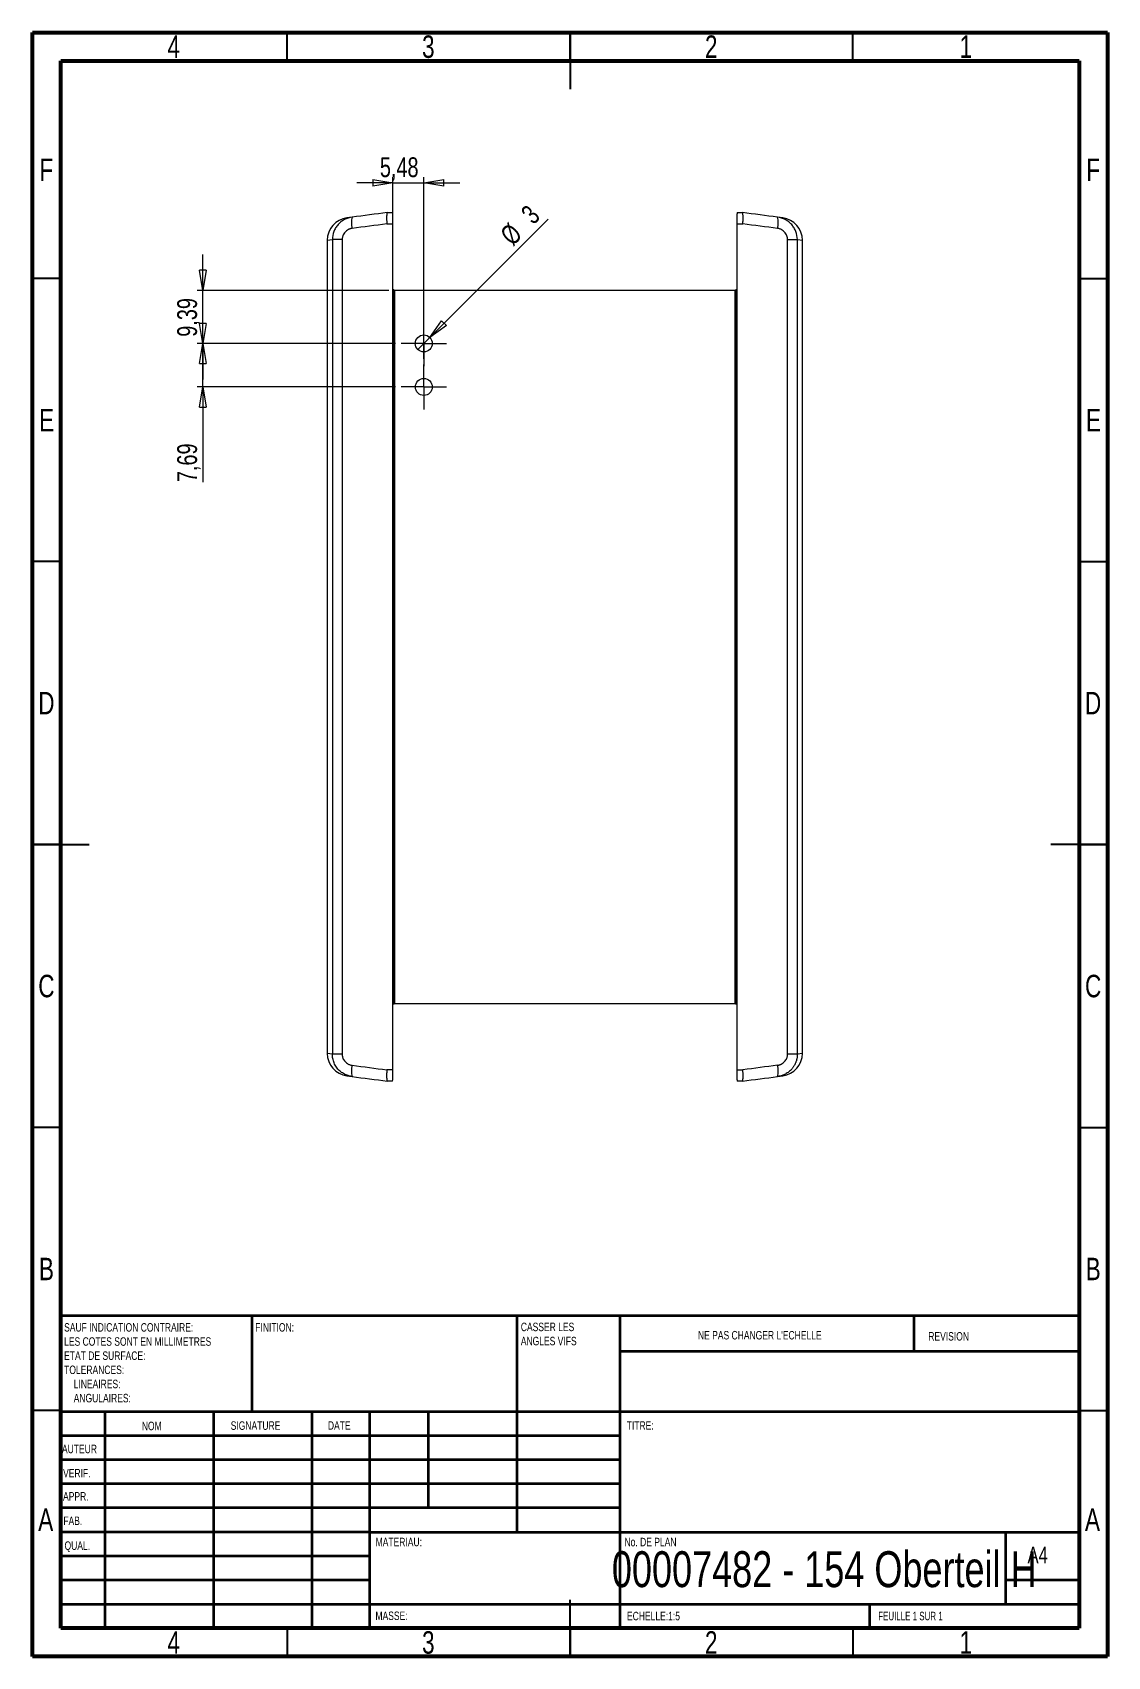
# Model space of a CAD drawing. Header units: millimetres. Extents: x 15 to 205, y 5 to 292.
import ezdxf

# ---------------------------------------------------------------- set-up
doc = ezdxf.new("R2010")
doc.units = ezdxf.units.MM
doc.styles.add('SLDTEXTSTYLE0', font='TXT', dxfattribs={"width": 0.75})
doc.styles.add('SLDTEXTSTYLE1', font='TXT', dxfattribs={"width": 0.7})
doc.dimstyles.new('SLDDIMSTYLE0', dxfattribs={"dimtxt": 3.5, "dimasz": 3.556, "dimexe": 0, "dimexo": 0.0625, "dimgap": 0.875, "dimtad": 1, "dimrnd": 1e-09, "dimzin": 12, "dimdsep": 46, "dimtxsty": 'SLDTEXTSTYLE0', "dimblk1": 'NONE', "dimblk2": 'CLOSED', "dimsah": 1, "dimcen": 0, "dimadec": 0, "dimazin": 3, "dimtfac": 1, "dimtmove": 0, "dimatfit": 3, "dimldrblk": 'NONE', "dimfxl": 1, "dimfrac": 2, "dimtolj": 1, "dimtzin": 12, "dimarcsym": 0})
doc.dimstyles.new('SLDDIMSTYLE1', dxfattribs={"dimtxt": 3.5, "dimasz": 3.556, "dimexe": 0, "dimexo": 0.0625, "dimgap": 0.875, "dimtad": 1, "dimrnd": 1e-09, "dimzin": 12, "dimdsep": 46, "dimtxsty": 'SLDTEXTSTYLE0', "dimblk1": 'CLOSED', "dimblk2": 'CLOSED', "dimsah": 1, "dimcen": 0.09, "dimadec": 0, "dimazin": 3, "dimtfac": 1, "dimtmove": 0, "dimatfit": 0, "dimldrblk": 'CLOSED', "dimfxl": 1, "dimfrac": 2, "dimtolj": 1, "dimtzin": 12, "dimarcsym": 0})

msp = doc.modelspace()

# ---------------------------------------------------------------- texts
at = {"color": 7, "linetype": 'Continuous', "lineweight": 0}
for s, insert, char_height, attachment_point, style in [('4', (39.96, 291.474), 3.969, 2, 'SLDTEXTSTYLE0'), ('3', (84.96, 291.474), 3.969, 2, 'SLDTEXTSTYLE0'), ('2', (134.96, 291.474), 3.969, 2, 'SLDTEXTSTYLE0'), ('1', (179.96, 291.474), 3.969, 2, 'SLDTEXTSTYLE0'), ('F', (17.458, 269.724), 3.969, 2, 'SLDTEXTSTYLE0'), ('F', (202.458, 269.724), 3.969, 2, 'SLDTEXTSTYLE0'), ('E', (17.508, 225.474), 3.969, 2, 'SLDTEXTSTYLE0'), ('E', (202.508, 225.474), 3.969, 2, 'SLDTEXTSTYLE0'), ('D', (17.453, 175.474), 3.969, 2, 'SLDTEXTSTYLE0'), ('D', (202.453, 175.474), 3.969, 2, 'SLDTEXTSTYLE0'), ('C', (17.459, 125.474), 3.969, 2, 'SLDTEXTSTYLE0'), ('C', (202.459, 125.474), 3.969, 2, 'SLDTEXTSTYLE0'), ('B', (17.471, 75.474), 3.969, 2, 'SLDTEXTSTYLE0'), ('B', (202.471, 75.474), 3.969, 2, 'SLDTEXTSTYLE0'), ('FINITION:', (54.371, 63.919), 1.5, 1, 'SLDTEXTSTYLE0'), ("NE PAS CHANGER L'ECHELLE", (132.615, 62.533), 1.5, 1, 'SLDTEXTSTYLE0'), ('REVISION', (173.328, 62.335), 1.5, 1, 'SLDTEXTSTYLE0'), ('NOM', (34.322, 46.501), 1.5, 1, 'SLDTEXTSTYLE0'), ('SIGNATURE', (50.034, 46.562), 1.5, 1, 'SLDTEXTSTYLE0'), ('DATE', (67.215, 46.576), 1.5, 1, 'SLDTEXTSTYLE0'), ('TITRE:', (120.028, 46.576), 1.5, 1, 'SLDTEXTSTYLE0'), ('AUTEUR', (20.212, 42.43), 1.5, 1, 'SLDTEXTSTYLE0'), ('VERIF.', (20.41, 38.154), 1.5, 1, 'SLDTEXTSTYLE0'), ('APPR.', (20.402, 34.064), 1.5, 1, 'SLDTEXTSTYLE0'), ('A', (17.34, 31.168), 3.969, 2, 'SLDTEXTSTYLE0'), ('FAB.', (20.455, 29.734), 1.5, 1, 'SLDTEXTSTYLE0'), ('A', (202.34, 31.168), 3.969, 2, 'SLDTEXTSTYLE0'), ('MATERIAU:', (75.646, 25.986), 1.5, 1, 'SLDTEXTSTYLE0'), ('No. DE PLAN', (119.631, 25.986), 1.5, 1, 'SLDTEXTSTYLE0'), ('QUAL.', (20.669, 25.35), 1.5, 1, 'SLDTEXTSTYLE0'), ('00007482 - 154 Oberteil H', (154.935, 23.607), 6.35, 2, 'SLDTEXTSTYLE0'), ('A4', (190.871, 24.406), 2.9104, 1, 'SLDTEXTSTYLE0'), ('MASSE:', (75.618, 12.949), 1.4986, 1, 'SLDTEXTSTYLE0'), ('ECHELLE:1:5', (120.074, 12.9), 1.5, 1, 'SLDTEXTSTYLE0'), ('FEUILLE 1 SUR 1', (164.478, 12.9), 1.5, 1, 'SLDTEXTSTYLE1'), ('4', (39.96, 9.474), 3.969, 2, 'SLDTEXTSTYLE0'), ('3', (84.96, 9.474), 3.969, 2, 'SLDTEXTSTYLE0'), ('2', (134.96, 9.474), 3.969, 2, 'SLDTEXTSTYLE0'), ('1', (179.96, 9.474), 3.969, 2, 'SLDTEXTSTYLE0')]:
    msp.add_mtext(s, dxfattribs=dict(at, insert=insert, char_height=char_height, attachment_point=attachment_point, style=style))

# ---------------------------------------------------------------- blocks, each defined once
blk = doc.blocks.new('SW_NOTE_0')
at = {"color": 0, "linetype": 'Continuous', "lineweight": 0, "char_height": 1.5, "attachment_point": 1, "style": 'SLDTEXTSTYLE0'}
for s, insert in [('SAUF INDICATION CONTRAIRE:', (0, 1.93)), ('LES COTES SONT EN MILLIMETRES', (0, -0.57)), ('TOLERANCES:', (0, -5.57)), ('ETAT DE SURFACE:', (0, -3.07)), ('LINEAIRES:', (1.69, -8.07)), ('ANGULAIRES:', (1.69, -10.57))]:
    blk.add_mtext(s, dxfattribs=dict(at, insert=insert))
blk = doc.blocks.new('SW_NOTE_1')
at = {"color": 0, "linetype": 'Continuous', "lineweight": 0, "char_height": 1.5, "attachment_point": 1, "style": 'SLDTEXTSTYLE0'}
for s, insert in [('CASSER LES', (0, 1.93)), ('ANGLES VIFS', (0, -0.57))]:
    blk.add_mtext(s, dxfattribs=dict(at, insert=insert))
blk = doc.blocks.new('_CLOSED')
at = {"color": 0, "linetype": 'ByBlock', "lineweight": -2}
for p, q in [((-1, 0.166667), (0, 0)), ((-1, 0.166667), (-1, -0.166667)), ((0, 0), (-1, -0.166667)), ((0, 0), (-1, 0))]:
    blk.add_line(p, q, dxfattribs=at)
blk = doc.blocks.new('_D')
at = {"color": 7, "linetype": 'Continuous', "lineweight": 0}
for q in [(106.12, 259), (83.1, 235.98)]:
    blk.add_line((85.22, 238.1), q, dxfattribs=at)
at = {"color": 7, "linetype": 'Continuous', "lineweight": 0, "xscale": 3.556, "yscale": 3.556, "rotation": 225}
blk.add_blockref('_CLOSED', (85.22, 238.1, -18.88), dxfattribs=at)
at = {"color": 7, "linetype": 'Continuous', "lineweight": 0, "char_height": 3.5, "attachment_point": 1, "rotation": 45, "style": 'SLDTEXTSTYLE0'}
for s, insert in [('3', (101.07, 260.38)), ('%%c', (97.38, 256.61))]:
    blk.add_mtext(s, dxfattribs=dict(at, insert=insert))
blk = doc.blocks.new('_NONE')
blk = doc.blocks.new('_D_1')
at = {"color": 7, "linetype": 'Continuous', "lineweight": 0}
for p, q in [((45.09, 246.43), (45.09, 252.78)), ((77.99, 246.43), (44.09, 246.43)), ((45.09, 237.04), (45.09, 246.43)), ((79.16, 237.04), (44.09, 237.04)), ((45.09, 237.04), (45.09, 230.69))]:
    blk.add_line(p, q, dxfattribs=at)
at = {"color": 7, "linetype": 'Continuous', "lineweight": 0, "xscale": 3.556, "yscale": 3.556}
for p, rotation in [((45.09, 246.43, -18.88), 270), ((45.09, 237.04, -18.88), 90)]:
    blk.add_blockref('_CLOSED', p, dxfattribs=dict(at, rotation=rotation))
at = {"color": 7, "linetype": 'Continuous', "lineweight": 0, "insert": (40.58, 238.23), "char_height": 3.5, "attachment_point": 1, "rotation": 90, "style": 'SLDTEXTSTYLE0'}
blk.add_mtext('9,39', dxfattribs=at)
blk = doc.blocks.new('_D_2')
at = {"color": 7, "linetype": 'Continuous', "lineweight": 0}
for p, q in [((45.09, 237.04), (45.09, 243.39)), ((79.16, 237.04), (44.09, 237.04)), ((45.09, 229.35), (45.09, 237.04)), ((79.16, 229.35), (44.09, 229.35)), ((45.09, 229.35), (45.09, 212.54))]:
    blk.add_line(p, q, dxfattribs=at)
at = {"color": 7, "linetype": 'Continuous', "lineweight": 0, "xscale": 3.556, "yscale": 3.556}
for p, rotation in [((45.09, 237.04, -18.88), 270), ((45.09, 229.35, -18.88), 90)]:
    blk.add_blockref('_CLOSED', p, dxfattribs=dict(at, rotation=rotation))
at = {"color": 7, "linetype": 'Continuous', "lineweight": 0, "insert": (40.58, 212.54), "char_height": 3.5, "attachment_point": 1, "rotation": 90, "style": 'SLDTEXTSTYLE0'}
blk.add_mtext('7,69', dxfattribs=at)
blk = doc.blocks.new('_D_3')
at = {"color": 7, "linetype": 'Continuous', "lineweight": 0}
for p, q in [((78.69, 265.43), (72.34, 265.43)), ((78.69, 259.18), (78.69, 266.43)), ((78.69, 265.43), (84.16, 265.43)), ((84.16, 234.35), (84.16, 266.43)), ((84.16, 265.43), (90.51, 265.43))]:
    blk.add_line(p, q, dxfattribs=at)
at = {"color": 7, "linetype": 'Continuous', "lineweight": 0, "xscale": 3.556, "yscale": 3.556}
blk.add_blockref('_CLOSED', (78.69, 265.43, -18.88), dxfattribs=at)
at = {"color": 7, "linetype": 'Continuous', "lineweight": 0, "xscale": 3.556, "yscale": 3.556, "rotation": 180}
blk.add_blockref('_CLOSED', (84.16, 265.43, -18.88), dxfattribs=at)
at = {"color": 7, "linetype": 'Continuous', "lineweight": 0, "insert": (76.4, 269.94), "char_height": 3.5, "attachment_point": 1, "style": 'SLDTEXTSTYLE0'}
blk.add_mtext('5,48', dxfattribs=at)
blk = doc.blocks.new('SW_CENTERMARKSYMBOL_0')
at = {"color": 0, "linetype": 'Continuous', "lineweight": 0}
for p, q in [((0, 2.5), (0, 4)), ((-2.5, 0), (-4, 0)), ((0, 0), (-2.5, 0)), ((0, 0), (0, 2.5)), ((0, 0), (0, -2.5)), ((0, 0), (2.5, 0)), ((2.5, 0), (4, 0)), ((0, -2.5), (0, -4))]:
    blk.add_line(p, q, dxfattribs=at)
blk = doc.blocks.new('SW_CENTERMARKSYMBOL_1')
at = {"color": 0, "linetype": 'Continuous', "lineweight": 0}
for p, q in [((0, 2.5), (0, 4)), ((-2.5, 0), (-4, 0)), ((0, 0), (-2.5, 0)), ((0, 0), (0, 2.5)), ((0, 0), (0, -2.5)), ((0, 0), (2.5, 0)), ((2.5, 0), (4, 0)), ((0, -2.5), (0, -4))]:
    blk.add_line(p, q, dxfattribs=at)

# ---------------------------------------------------------------- dimensions: what is measured, and where the dimension line sits
at = {"color": 7, "linetype": 'Continuous', "lineweight": 0}
dim = msp.add_linear_dim(base=(84.165, 265.426), p1=(78.689, 258.178), p2=(84.165, 233.353), dimstyle='SLDDIMSTYLE1', dxfattribs=at)
dim.commit()
dim.dimension.update_dxf_attribs({"geometry": '_D_3', "text_midpoint": (80.927, 265.426), "dimtype": 160})
dim = msp.add_diameter_dim_2p(p1=(83.103, 235.979), p2=(85.224, 238.101), dimstyle='SLDDIMSTYLE0', dxfattribs=at)
dim.commit()
dim.dimension.update_dxf_attribs({"geometry": '_D', "text_midpoint": (103.439, 256.316), "dimtype": 163})
for base, p1, p2, picture, middle in [((45.089, 246.428), (80.163, 237.04), (78.989, 246.428), '_D_1', (45.089, 242.754)), ((45.089, 237.04), (80.165, 229.353), (80.163, 237.04), '_D_2', (45.089, 217.065))]:
    dim = msp.add_linear_dim(base=base, p1=p1, p2=p2, angle=90, dimstyle='SLDDIMSTYLE1', dxfattribs=at)
    dim.commit()
    dim.dimension.update_dxf_attribs({"geometry": picture, "text_midpoint": middle, "dimtype": 160})

# ---------------------------------------------------------------- linework, layer by layer
at = {"color": 7, "linetype": 'Continuous', "lineweight": 60}
for p, q in [((15, 5), (15, 292)), ((15, 292), (205, 292)), ((205, 292), (205, 5)), ((20, 10), (20, 287)), ((20, 287), (200, 287)), ((200, 287), (200, 10)), ((200, 10), (20, 10)), ((205, 5), (15, 5))]:
    msp.add_line(p, q, dxfattribs=at)
at = {"color": 7, "linetype": 'Continuous', "lineweight": 30}
for p, q in [((60, 287), (60, 292)), ((110, 292), (110, 282)), ((110, 287), (110, 292)), ((160, 287), (160, 292)), ((20, 248.5), (15, 248.5)), ((200, 248.5), (205, 248.5)), ((20, 198.5), (15, 198.5)), ((200, 198.5), (205, 198.5)), ((15, 148.5), (25, 148.5)), ((20, 148.5), (15, 148.5)), ((205, 148.5), (195, 148.5)), ((200, 148.5), (205, 148.5)), ((20, 98.5), (15, 98.5)), ((200, 98.5), (205, 98.5)), ((20, 48.5), (15, 48.5)), ((200, 48.5), (205, 48.5)), ((110, 5), (110, 15)), ((60, 10), (60, 5)), ((110, 10), (110, 5)), ((160, 10), (160, 5))]:
    msp.add_line(p, q, dxfattribs=at)
at = {"color": 7, "linetype": 'Continuous', "lineweight": 15}
for p, q in [((71.481, 259.359), (70.568, 259.239)), ((71.483, 259.359), (71.481, 259.359)), ((77.704, 260.178), (78.637, 260.178)), ((78.69, 246.511), (78.69, 258.371)), ((139.488, 258.371), (139.488, 246.511)), ((139.541, 260.178), (140.474, 260.178)), ((147.61, 259.239), (146.697, 259.359)), ((77.626, 258.178), (78.689, 258.178)), ((78.689, 108.678), (78.689, 258.178)), ((139.489, 258.178), (139.489, 108.678)), ((139.489, 258.178), (140.553, 258.178)), ((67.089, 255.273), (67.997, 255.392)), ((67.089, 255.273), (67.089, 111.584)), ((69.734, 255.392), (67.997, 255.392)), ((67.997, 255.392), (67.997, 111.464)), ((69.734, 255.392), (69.734, 111.464)), ((148.444, 111.464), (148.444, 255.392)), ((148.444, 255.392), (150.181, 255.392)), ((150.181, 111.464), (150.181, 255.392)), ((150.181, 255.392), (151.089, 255.273)), ((151.089, 111.584), (151.089, 255.273)), ((78.69, 246.511), (78.698, 246.503)), ((78.698, 246.503), (78.698, 120.354)), ((78.731, 246.503), (78.698, 246.503)), ((78.731, 246.503), (78.731, 120.354)), ((78.93, 120.37), (78.93, 246.487)), ((78.93, 246.487), (78.989, 246.428)), ((78.989, 246.428), (78.989, 120.428)), ((139.189, 246.428), (78.989, 246.428)), ((139.189, 246.428), (139.248, 246.487)), ((139.189, 120.428), (139.189, 246.428)), ((139.248, 246.487), (139.248, 120.37)), ((139.447, 120.354), (139.447, 246.503)), ((139.48, 246.503), (139.447, 246.503)), ((139.48, 246.503), (139.488, 246.511)), ((139.48, 120.354), (139.48, 246.503)), ((78.698, 120.354), (78.69, 120.346)), ((78.69, 108.486), (78.69, 120.346)), ((78.698, 120.354), (78.731, 120.354)), ((78.989, 120.428), (78.93, 120.37)), ((78.989, 120.428), (139.189, 120.428)), ((139.248, 120.37), (139.189, 120.428)), ((139.447, 120.354), (139.48, 120.354)), ((139.488, 120.346), (139.48, 120.354)), ((139.488, 120.346), (139.488, 108.486)), ((67.997, 111.464), (67.089, 111.584)), ((69.734, 111.464), (67.997, 111.464)), ((150.181, 111.464), (148.444, 111.464)), ((151.089, 111.584), (150.181, 111.464)), ((70.568, 107.618), (71.481, 107.498)), ((78.689, 108.678), (77.626, 108.678)), ((78.637, 106.678), (77.704, 106.678)), ((139.489, 108.678), (140.553, 108.678)), ((140.474, 106.678), (139.541, 106.678)), ((146.696, 107.497), (146.697, 107.498)), ((146.697, 107.498), (147.61, 107.618))]:
    msp.add_line(p, q, dxfattribs=at)
at = {"color": 7, "linetype": 'Continuous', "lineweight": 40}
for p, q in [((20, 65.25), (200, 65.25)), ((20, 65.25), (20, 10)), ((53.8, 48.25), (53.8, 65.25)), ((100.6, 65.25), (100.6, 27)), ((118.8, 65.25), (118.8, 10)), ((170.8, 58.875), (170.8, 65.25)), ((200, 58.875), (118.8, 58.875)), ((200, 48.25), (20, 48.25)), ((27.8, 48.25), (27.8, 10)), ((46.991, 48.25), (46.991, 10)), ((64.399, 48.25), (64.399, 10)), ((74.6, 10), (74.6, 48.25)), ((85, 31.25), (85, 48.25)), ((118.8, 44), (20, 44)), ((118.8, 39.75), (20, 39.75)), ((118.8, 35.5), (20, 35.5)), ((118.8, 31.25), (20, 31.25)), ((74.6, 27), (20, 27)), ((74.6, 27), (200, 27)), ((187, 14.25), (187, 27)), ((74.6, 22.75), (20, 22.75)), ((74.6, 18.5), (20, 18.5)), ((200, 18.5), (187, 18.5)), ((20, 14.25), (200, 14.25)), ((163, 10), (163, 14.25))]:
    msp.add_line(p, q, dxfattribs=at)
at = {"color": 7, "linetype": 'Continuous', "lineweight": 15}
for centre in [(84.163, 237.04), (84.165, 229.353)]:
    msp.add_circle(centre, 1.5, dxfattribs=at)
for centre, start, end in [((75.517, 258.389), 166.48092, 194.12015), ((142.662, 258.389), 345.87985, 13.51908), ((75.517, 108.468), 165.87985, 193.51908), ((142.662, 108.468), 346.48092, 14.12015)]:
    msp.add_arc(centre, 4.151, start, end, dxfattribs=at)
for centre, major_axis, ratio, start_param, end_param in [((71.091, 255.273), (-3.967, -0.522), 0.9996514, 4.712389, 6.1523307), ((147.088, 255.273), (3.967, -0.522), 0.9996514, 0.1308546, 1.5707963), ((78.731, 246.486), (0.2, 0), 0.0874887, 0.0872665, 1.5707963), ((139.447, 246.486), (0.2, 0), 0.0874887, 1.5707963, 3.0543262), ((78.731, 120.371), (0.2, 0), 0.0874887, 4.712389, 6.1959188), ((139.447, 120.371), (0.2, 0), 0.0874887, 3.2288591, 4.712389), ((71.091, 111.584), (-3.967, 0.522), 0.9996514, 0.1308546, 1.5707963), ((147.088, 111.584), (3.967, 0.522), 0.9996514, 4.712389, 6.1523307)]:
    msp.add_ellipse(centre, major_axis=major_axis, ratio=ratio, start_param=start_param, end_param=end_param, dxfattribs=at)
for points, knots in [([(71.481, 259.359), (71.005, 259.296), (70.547, 259.15), (69.909, 258.811), (69.709, 258.681), (69.334, 258.385), (69.158, 258.219), (68.839, 257.857), (68.697, 257.664), (68.45, 257.254), (68.343, 257.035), (68.086, 256.358), (67.997, 255.883), (67.997, 255.392)], [0, 0, 0, 0, 0.25, 0.25, 0.375, 0.375, 0.5, 0.5, 0.625, 0.625, 0.75, 0.75, 1, 1, 1, 1]), ([(77.703, 260.178), (77.698, 260.177), (77.689, 260.174), (77.676, 260.158), (77.663, 260.133), (77.652, 260.098), (77.641, 260.054), (77.63, 260), (77.621, 259.936), (77.613, 259.862), (77.605, 259.779), (77.599, 259.686), (77.594, 259.581), (77.591, 259.46), (77.589, 259.315), (77.589, 259.144), (77.592, 258.943), (77.598, 258.713), (77.609, 258.455), (77.62, 258.273), (77.626, 258.178)], [0, 0, 0, 0, 0.04298703, 0.08646225, 0.13042651, 0.17488066, 0.21982551, 0.26526184, 0.31119041, 0.35761196, 0.40452722, 0.45193688, 0.49984161, 0.55163987, 0.60999091, 0.674894, 0.74634802, 0.82435154, 0.90890285, 1, 1, 1, 1]), ([(78.69, 258.371), (78.689, 258.619), (78.688, 258.857), (78.683, 259.188), (78.681, 259.292), (78.677, 259.487), (78.675, 259.579), (78.67, 259.744), (78.668, 259.817), (78.662, 259.945), (78.659, 260.001), (78.65, 260.132), (78.644, 260.178), (78.637, 260.178)], [0, 0, 0, 0, 0.25, 0.25, 0.375, 0.375, 0.5, 0.5, 0.625, 0.625, 0.75, 0.75, 1, 1, 1, 1]), ([(139.541, 260.178), (139.534, 260.178), (139.528, 260.133), (139.519, 260.001), (139.516, 259.947), (139.511, 259.819), (139.508, 259.744), (139.503, 259.579), (139.501, 259.489), (139.497, 259.294), (139.495, 259.188), (139.491, 258.859), (139.489, 258.619), (139.488, 258.371)], [0, 0, 0, 0, 0.25, 0.25, 0.375, 0.375, 0.5, 0.5, 0.625, 0.625, 0.75, 0.75, 1, 1, 1, 1]), ([(140.553, 258.178), (140.556, 258.227), (140.562, 258.321), (140.569, 258.46), (140.575, 258.592), (140.58, 258.717), (140.583, 258.835), (140.586, 258.946), (140.588, 259.05), (140.589, 259.147), (140.589, 259.236), (140.589, 259.318), (140.588, 259.394), (140.587, 259.463), (140.586, 259.525), (140.582, 259.63), (140.575, 259.767), (140.561, 259.916), (140.544, 260.032), (140.523, 260.114), (140.501, 260.166), (140.484, 260.174), (140.476, 260.178)], [0, 0, 0, 0, 0.0463957, 0.0911524, 0.1342702, 0.175749, 0.2155888, 0.2537895, 0.2903511, 0.3252736, 0.358557, 0.3902013, 0.4202066, 0.4485728, 0.4753, 0.5003884, 0.5877876, 0.6735287, 0.7576158, 0.8400536, 0.9208466, 1, 1, 1, 1]), ([(150.181, 255.392), (150.181, 255.883), (150.093, 256.358), (149.836, 257.035), (149.729, 257.254), (149.481, 257.664), (149.339, 257.857), (149.02, 258.219), (148.844, 258.385), (148.469, 258.681), (148.269, 258.811), (147.631, 259.15), (147.174, 259.296), (146.697, 259.359)], [0, 0, 0, 0, 0.25, 0.25, 0.375, 0.375, 0.5, 0.5, 0.625, 0.625, 0.75, 0.75, 1, 1, 1, 1]), ([(71.491, 257.376), (71.444, 257.369), (71.348, 257.355), (71.208, 257.32), (71.071, 257.277), (70.937, 257.224), (70.742, 257.13), (70.498, 256.973), (70.233, 256.725), (70.016, 256.433), (69.873, 256.142), (69.788, 255.873), (69.743, 255.635), (69.737, 255.473), (69.734, 255.392)], [0, 0, 0, 0, 0.05033479, 0.10026758, 0.15004704, 0.19992413, 0.25014833, 0.37521797, 0.49996428, 0.62499764, 0.74974065, 0.83342401, 0.91641585, 1, 1, 1, 1]), ([(148.444, 255.392), (148.443, 255.441), (148.441, 255.538), (148.425, 255.682), (148.398, 255.825), (148.361, 255.965), (148.291, 256.171), (148.162, 256.433), (147.945, 256.724), (147.681, 256.973), (147.409, 257.147), (147.154, 257.263), (146.924, 257.337), (146.766, 257.363), (146.687, 257.376)], [0, 0, 0, 0, 0.0502732, 0.1001693, 0.1499639, 0.1999346, 0.2503559, 0.3749946, 0.5001306, 0.624799, 0.7499445, 0.8333824, 0.9163474, 1, 1, 1, 1]), ([(71.481, 107.498), (71.417, 107.507), (71.291, 107.525), (71.109, 107.563), (70.936, 107.607), (70.775, 107.655), (70.623, 107.708), (70.482, 107.762), (70.352, 107.819), (70.231, 107.876), (69.931, 108.03), (69.493, 108.319), (69.041, 108.752), (68.722, 109.157), (68.495, 109.517), (68.311, 109.894), (68.169, 110.281), (68.07, 110.674), (68.008, 111.07), (68.001, 111.334), (67.997, 111.464)], [0, 0, 0, 0, 0.0338559, 0.0661953, 0.097018, 0.1263242, 0.1541137, 0.1803865, 0.2051427, 0.2283822, 0.250105, 0.3805826, 0.4998318, 0.5746736, 0.6483797, 0.7209534, 0.7923984, 0.8627185, 0.9319176, 1, 1, 1, 1]), ([(69.734, 111.464), (69.735, 111.416), (69.737, 111.319), (69.754, 111.174), (69.78, 111.032), (69.817, 110.891), (69.888, 110.686), (70.016, 110.423), (70.233, 110.132), (70.498, 109.884), (70.769, 109.71), (71.025, 109.594), (71.254, 109.52), (71.412, 109.494), (71.491, 109.481)], [0, 0, 0, 0, 0.0502732, 0.1001693, 0.1499639, 0.1999346, 0.2503559, 0.3749946, 0.5001306, 0.624799, 0.7499445, 0.8333824, 0.9163474, 1, 1, 1, 1]), ([(146.687, 109.481), (146.735, 109.488), (146.83, 109.502), (146.97, 109.536), (147.107, 109.58), (147.241, 109.633), (147.436, 109.727), (147.681, 109.884), (147.945, 110.132), (148.162, 110.423), (148.305, 110.714), (148.39, 110.984), (148.436, 111.222), (148.441, 111.384), (148.444, 111.464)], [0, 0, 0, 0, 0.0503348, 0.1002676, 0.150047, 0.1999241, 0.2501483, 0.375218, 0.4999643, 0.6249976, 0.7497407, 0.833424, 0.9164159, 1, 1, 1, 1]), ([(150.181, 111.464), (150.18, 111.399), (150.178, 111.268), (150.163, 111.072), (150.139, 110.874), (150.104, 110.677), (150.06, 110.48), (150.005, 110.284), (149.939, 110.09), (149.863, 109.897), (149.776, 109.708), (149.679, 109.521), (149.571, 109.339), (149.453, 109.161), (149.324, 108.989), (149.086, 108.703), (148.685, 108.319), (148.2, 107.999), (147.786, 107.797), (147.471, 107.674), (147.104, 107.564), (146.838, 107.521), (146.697, 107.498)], [0, 0, 0, 0, 0.0339078, 0.0680947, 0.1025612, 0.1373077, 0.1723348, 0.2076431, 0.243233, 0.2791051, 0.3152597, 0.3516973, 0.3884184, 0.4254235, 0.4627129, 0.5002871, 0.6195166, 0.7499899, 0.8009809, 0.8596473, 0.9259876, 1, 1, 1, 1]), ([(77.626, 108.678), (77.623, 108.63), (77.617, 108.536), (77.609, 108.397), (77.603, 108.265), (77.599, 108.14), (77.595, 108.021), (77.592, 107.91), (77.59, 107.807), (77.589, 107.71), (77.589, 107.621), (77.589, 107.539), (77.59, 107.463), (77.591, 107.394), (77.593, 107.332), (77.596, 107.227), (77.604, 107.09), (77.618, 106.941), (77.635, 106.825), (77.655, 106.743), (77.678, 106.691), (77.694, 106.683), (77.703, 106.679)], [0, 0, 0, 0, 0.0463957, 0.0911524, 0.1342702, 0.175749, 0.2155888, 0.2537895, 0.2903511, 0.3252736, 0.358557, 0.3902013, 0.4202066, 0.4485728, 0.4753, 0.5003884, 0.5877876, 0.6735287, 0.7576158, 0.8400536, 0.9208466, 1, 1, 1, 1]), ([(78.637, 106.678), (78.644, 106.678), (78.65, 106.723), (78.659, 106.856), (78.662, 106.91), (78.668, 107.038), (78.67, 107.112), (78.675, 107.277), (78.677, 107.367), (78.681, 107.562), (78.683, 107.669), (78.688, 107.998), (78.689, 108.238), (78.69, 108.486)], [0, 0, 0, 0, 0.25, 0.25, 0.375, 0.375, 0.5, 0.5, 0.625, 0.625, 0.75, 0.75, 1, 1, 1, 1]), ([(139.488, 108.486), (139.489, 108.238), (139.491, 108), (139.495, 107.669), (139.497, 107.565), (139.501, 107.37), (139.503, 107.278), (139.508, 107.113), (139.51, 107.04), (139.516, 106.911), (139.519, 106.856), (139.528, 106.724), (139.534, 106.678), (139.541, 106.678)], [0, 0, 0, 0, 0.25, 0.25, 0.375, 0.375, 0.5, 0.5, 0.625, 0.625, 0.75, 0.75, 1, 1, 1, 1]), ([(140.476, 106.679), (140.48, 106.68), (140.489, 106.683), (140.502, 106.699), (140.515, 106.724), (140.527, 106.758), (140.538, 106.803), (140.548, 106.857), (140.557, 106.921), (140.566, 106.994), (140.573, 107.078), (140.579, 107.171), (140.584, 107.276), (140.587, 107.397), (140.589, 107.542), (140.589, 107.713), (140.586, 107.914), (140.58, 108.144), (140.57, 108.402), (140.559, 108.584), (140.553, 108.678)], [0, 0, 0, 0, 0.04298703, 0.08646225, 0.13042651, 0.17488066, 0.21982551, 0.26526184, 0.31119041, 0.35761196, 0.40452722, 0.45193688, 0.49984161, 0.55163987, 0.60999091, 0.674894, 0.74634802, 0.82435154, 0.90890285, 1, 1, 1, 1])]:
    msp.add_open_spline(points, degree=3, knots=knots, dxfattribs=at)
for points in [[(77.703, 260.178), (75.626, 259.905), (73.552, 259.632), (71.481, 259.359)], [(77.704, 260.178), (77.704, 260.178), (77.704, 260.178), (77.703, 260.178)], [(78.689, 258.178), (78.689, 258.243), (78.689, 258.307), (78.69, 258.371)], [(139.488, 258.371), (139.489, 258.307), (139.489, 258.243), (139.489, 258.178)], [(140.476, 260.178), (140.475, 260.178), (140.474, 260.178), (140.474, 260.178)], [(146.697, 259.359), (144.626, 259.632), (142.552, 259.905), (140.476, 260.178)], [(77.626, 258.178), (75.578, 257.911), (73.534, 257.644), (71.491, 257.376)], [(146.687, 257.376), (144.645, 257.644), (142.6, 257.911), (140.553, 258.178)], [(71.491, 109.481), (73.534, 109.213), (75.578, 108.946), (77.626, 108.678)], [(146.687, 109.481), (144.645, 109.214), (142.6, 108.946), (140.553, 108.678)], [(71.481, 107.498), (73.552, 107.225), (75.626, 106.952), (77.703, 106.679)], [(77.703, 106.679), (77.704, 106.678), (77.704, 106.678), (77.704, 106.678)], [(78.69, 108.486), (78.689, 108.55), (78.689, 108.614), (78.689, 108.678)], [(139.489, 108.678), (139.489, 108.614), (139.489, 108.55), (139.488, 108.486)], [(140.474, 106.678), (140.474, 106.678), (140.475, 106.678), (140.476, 106.679)], [(140.476, 106.679), (142.552, 106.952), (144.626, 107.225), (146.697, 107.498)]]:
    msp.add_open_spline(points, degree=3, dxfattribs=at)

# ---------------------------------------------------------------- block references
at = {"color": 7, "linetype": 'Continuous', "lineweight": 0}
for name, p in [('SW_CENTERMARKSYMBOL_0', (84.163, 237.04)), ('SW_CENTERMARKSYMBOL_1', (84.165, 229.353)), ('SW_NOTE_0', (20.594, 61.987)), ('SW_NOTE_1', (101.309, 62.069))]:
    msp.add_blockref(name, p, dxfattribs=at)

msp.set_redraw_order([(e.dxf.handle, doc.entitydb.next_handle()) for e in msp.query("TEXT MTEXT ATTDEF DIMENSION ARC_DIMENSION")])  # texts and dimensions are drawn at this point

doc.saveas('drawing.dxf')
